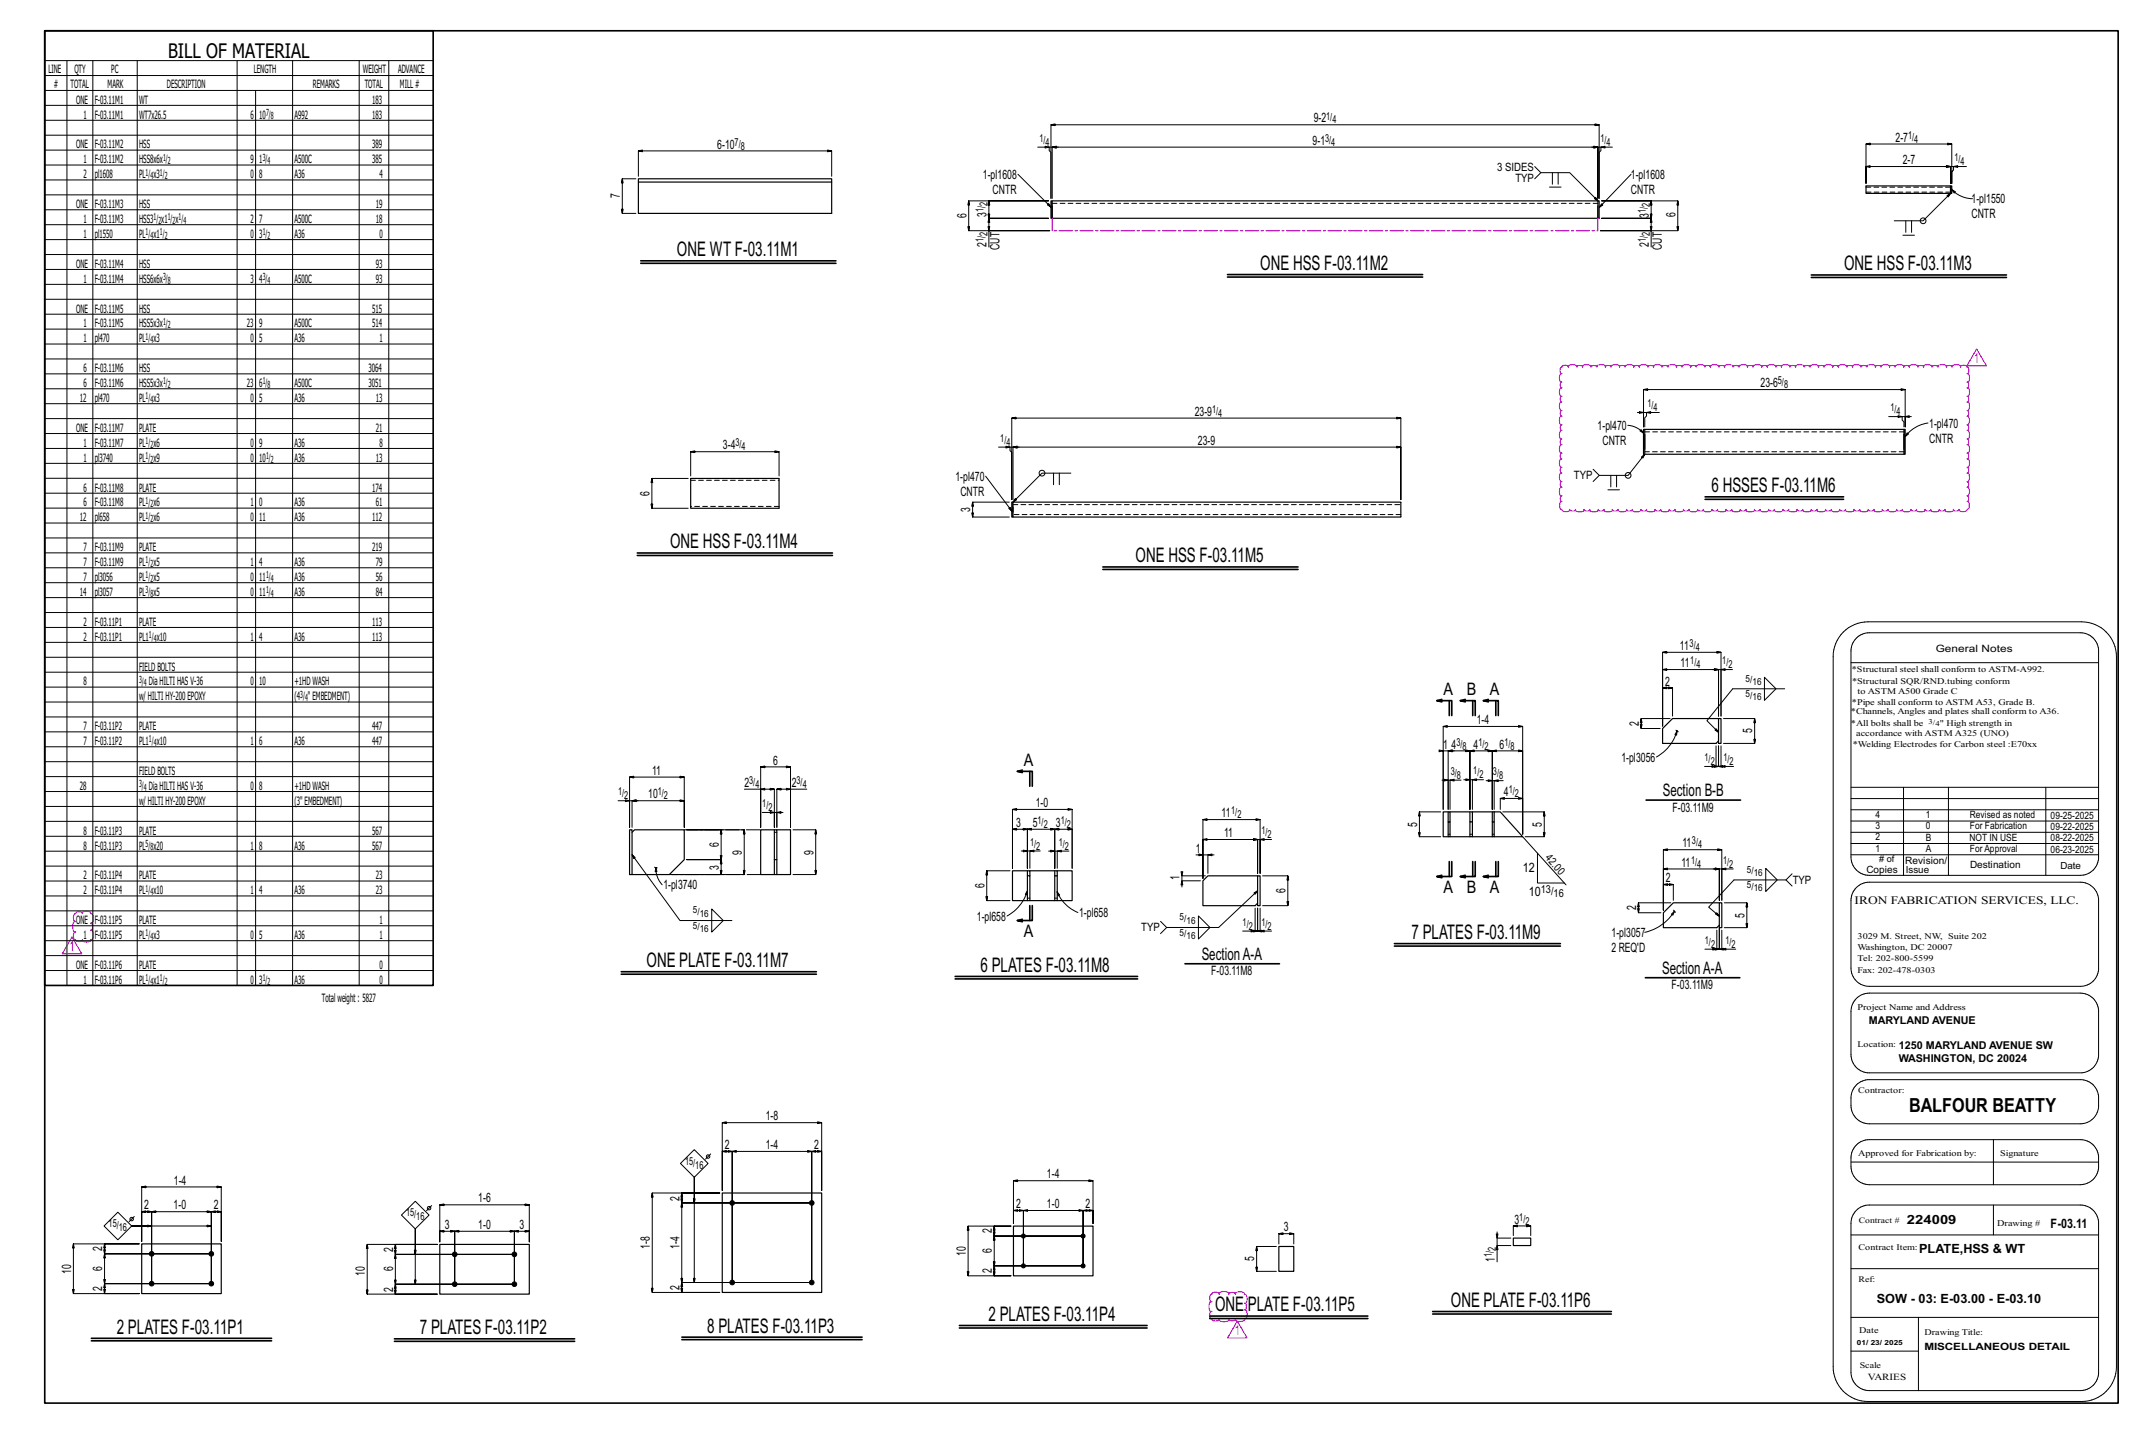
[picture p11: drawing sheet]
<svg xmlns="http://www.w3.org/2000/svg" width="914mm" height="610mm" viewBox="0 0 914 610" stroke-linecap="round" stroke-linejoin="round" font-family="sans-serif">
<defs><g id="words">
<g font-size="8.6">
<text x="71.6" y="24.5">BILL OF MATERIAL</text>
<text x="288.2" y="109.1">ONE WT F-03.11M1</text>
<text x="536.5" y="114.9">ONE HSS F-03.11M2</text>
<text x="785" y="115.1">ONE HSS F-03.11M3</text>
<text x="728.6" y="209.5">6 HSSES F-03.11M6</text>
<text x="285.3" y="233.4">ONE HSS F-03.11M4</text>
<text x="483.4" y="239.4">ONE HSS F-03.11M5</text>
<text x="600.9" y="399.7">7 PLATES F-03.11M9</text>
<text x="275.2" y="411.7">ONE PLATE F-03.11M7</text>
<text x="417.4" y="413.7">6 PLATES F-03.11M8</text>
<text x="617.6" y="556.4">ONE PLATE F-03.11P6</text>
<text x="420.8" y="562.3">2 PLATES F-03.11P4</text>
<text x="517.3" y="558.3">ONE PLATE F-03.11P5</text>
<text x="49.7" y="567.8">2 PLATES F-03.11P1</text>
<text x="178.7" y="568">7 PLATES F-03.11P2</text>
<text x="301.1" y="567.3">8 PLATES F-03.11P3</text>
</g>
<text font-size="8.3" x="812.7" y="473.4">BALFOUR BEATTY</text>
<g font-size="7.3">
<text x="614.4" y="295.8">A</text>
<text x="624.4" y="295.8">B</text>
<text x="634.2" y="295.8">A</text>
<text x="435.9" y="325.9">A</text>
<text x="707.9" y="338.9">Section B-B</text>
<text x="614.4" y="380.3">A</text>
<text x="624.4" y="380.3">B</text>
<text x="634.2" y="380.3">A</text>
<text x="435.9" y="399.1">A</text>
<text x="511.6" y="408.5">SectionA-A</text>
<text x="707.6" y="414.5">SectionA-A</text>
</g>
<g font-size="6" fill="#f0f">
<text x="840.3" y="154.7">1</text>
<text x="29.5" y="404.9">1</text>
<text x="525.6" y="568.5">1</text>
</g>
<g font-size="5.5">
<text x="559.2" y="52.1">9-2</text>
<text x="305.3" y="63.2">6-10</text>
<text x="558.8" y="61.6">9-1</text>
<text x="806.9" y="60.3">2-7</text>
<text x="810" y="69.9">2-7</text>
<text x="418.4" y="76.1">1-pl1608</text>
<text x="694.3" y="76">1-pl1608</text>
<text x="422.6" y="82.6">CNTR</text>
<text x="694.3" y="82.5">CNTR</text>
<text x="263.9" y="84.5" transform="rotate(-90 263.9 84.5)">7</text>
<text x="839.3" y="86.2">1-pl1550</text>
<text x="411.4" y="92.9" transform="rotate(-90 411.4 92.9)">6</text>
<text x="420" y="92.4" transform="rotate(-90 420 92.4)">3</text>
<text x="701.9" y="92.9" transform="rotate(-90 701.9 92.9)">3</text>
<text x="713.2" y="92.2" transform="rotate(-90 713.2 92.2)">6</text>
<text x="839.3" y="92.8">CNTR</text>
<text x="420" y="105.1" transform="rotate(-90 420 105.1)">2</text>
<text x="425.5" y="106.3" transform="rotate(-90 425.5 106.3)">CUT</text>
<text x="701.9" y="105.1" transform="rotate(-90 701.9 105.1)">2</text>
<text x="707.4" y="106.3" transform="rotate(-90 707.4 106.3)">CUT</text>
<text x="749.5" y="164.9">23-6</text>
<text x="508.6" y="177">23-9</text>
<text x="680.1" y="183">1-pl470</text>
<text x="821.3" y="182">1-pl470</text>
<text x="307.7" y="191.3">3-4</text>
<text x="509.9" y="189.3">23-9</text>
<text x="682.2" y="189.5">CNTR</text>
<text x="821.3" y="188.5">CNTR</text>
<text x="406.8" y="204.6">1-pl470</text>
<text x="276.5" y="211" transform="rotate(-90 276.5 211)">6</text>
<text x="408.8" y="211.2">CNTR</text>
<text x="413" y="218" transform="rotate(-90 413 218)">3</text>
<text x="715.2" y="276.7">11</text>
<text x="715.4" y="284">11</text>
<text x="708.9" y="291.9">2</text>
<text x="628.6" y="308.3">1-4</text>
<text x="697.7" y="309" transform="rotate(-90 697.7 309)">2</text>
<text x="746" y="312.2" transform="rotate(-90 746 312.2)">5</text>
<text x="614.4" y="318.7">1</text>
<text x="617.9" y="318.7">4</text>
<text x="627.3" y="318.7">4</text>
<text x="638.4" y="318.7">6</text>
<text x="277.6" y="329.8">11</text>
<text x="329.1" y="325.5">6</text>
<text x="690.3" y="324.2">1-pl3056</text>
<text x="316.9" y="335">2</text>
<text x="337" y="335">2</text>
<text x="275.9" y="339.9">10</text>
<text x="640.2" y="338.9">4</text>
<text x="440.9" y="343.6">1-0</text>
<text x="520" y="347.9">11</text>
<text x="711.9" y="345.6">F-03.11M9</text>
<text x="432.6" y="352">3</text>
<text x="439.6" y="352">5</text>
<text x="449.5" y="352">3</text>
<text x="603.3" y="351.9" transform="rotate(-90 603.3 351.9)">5</text>
<text x="656.4" y="351.9" transform="rotate(-90 656.4 351.9)">5</text>
<text x="521.1" y="356.4">11</text>
<text x="306" y="360.6" transform="rotate(-90 306 360.6)">6</text>
<text x="315.8" y="363.8" transform="rotate(-90 315.8 363.8)">9</text>
<text x="346.3" y="363.8" transform="rotate(-90 346.3 363.8)">9</text>
<text x="509.1" y="362.9">1</text>
<text x="716.2" y="360.7">11</text>
<text x="306" y="370.1" transform="rotate(-90 306 370.1)">3</text>
<text x="648.3" y="371.3">12</text>
<text x="715.8" y="368.9">11</text>
<text x="502.2" y="374.6" transform="rotate(-90 502.2 374.6)">1</text>
<text x="709.2" y="375.6">2</text>
<text x="282.4" y="378.6">1-pl3740</text>
<text x="419.1" y="378.1" transform="rotate(-90 419.1 378.1)">6</text>
<text x="547.2" y="380.2" transform="rotate(-90 547.2 380.2)">6</text>
<text x="650.8" y="381.5">10</text>
<text x="696.5" y="387.5" transform="rotate(-90 696.5 387.5)">2</text>
<text x="415.9" y="391.9">1-pl658</text>
<text x="459.4" y="390.4">1-pl658</text>
<text x="742.6" y="390.6" transform="rotate(-90 742.6 390.6)">5</text>
<text x="686.1" y="398.8">1-pl3057</text>
<text x="686" y="405.3">2 REQ'D</text>
<text x="515.6" y="415.2">F-03.11M8</text>
<text x="711.6" y="421.2">F-03.11M9</text>
<text x="326" y="476.9">1-8</text>
<text x="308.6" y="489.2">2</text>
<text x="326" y="489.2">1-4</text>
<text x="346.7" y="489.2">2</text>
<text x="445.7" y="501.6">1-4</text>
<text x="74" y="504.3">1-4</text>
<text x="61.4" y="514.8">2</text>
<text x="73.9" y="514.8">1-0</text>
<text x="91" y="514.8">2</text>
<text x="203.6" y="511.9">1-6</text>
<text x="289.2" y="511.3" transform="rotate(-90 289.2 511.3)">2</text>
<text x="432.5" y="514.3">2</text>
<text x="445.7" y="514.3">1-0</text>
<text x="462.2" y="514.3">2</text>
<text x="644.7" y="520.9">3</text>
<text x="189.4" y="523.2">3</text>
<text x="203.6" y="523.2">1-0</text>
<text x="221.1" y="523.2">3</text>
<text x="422.2" y="525.1" transform="rotate(-90 422.2 525.1)">2</text>
<text x="546.6" y="524.2">3</text>
<text x="873" y="522.9">F-03.11</text>
<text x="43.5" y="532.7" transform="rotate(-90 43.5 532.7)">2</text>
<text x="167.3" y="532.9" transform="rotate(-90 167.3 532.9)">2</text>
<text x="276.7" y="531.7" transform="rotate(-90 276.7 531.7)">1-8</text>
<text x="289.2" y="531.7" transform="rotate(-90 289.2 531.7)">1-4</text>
<text x="422.2" y="533.6" transform="rotate(-90 422.2 533.6)">6</text>
<text x="411.1" y="534.7" transform="rotate(-90 411.1 534.7)">10</text>
<text x="534" y="536.9" transform="rotate(-90 534 536.9)">5</text>
<text x="636.3" y="537.2" transform="rotate(-90 636.3 537.2)">1</text>
<text x="30.3" y="542.2" transform="rotate(-90 30.3 542.2)">10</text>
<text x="43.5" y="541.1" transform="rotate(-90 43.5 541.1)">6</text>
<text x="155.3" y="543.3" transform="rotate(-90 155.3 543.3)">10</text>
<text x="167.3" y="540.9" transform="rotate(-90 167.3 540.9)">6</text>
<text x="422.2" y="542" transform="rotate(-90 422.2 542)">2</text>
<text x="43.5" y="549.6" transform="rotate(-90 43.5 549.6)">2</text>
<text x="167.3" y="549.8" transform="rotate(-90 167.3 549.8)">2</text>
<text x="289.2" y="549.1" transform="rotate(-90 289.2 549.1)">2</text>
</g>
<g font-size="5.4">
<text x="811.7" y="521.2">224009</text>
<text x="817" y="533.5">PLATE,HSS &amp; WT</text>
<text x="799" y="554.6">SOW - 03: E-03.00 - E-03.10</text>
</g>
<g font-size="4.9">
<text x="20.6" y="31.1">LINE</text>
<text x="31.6" y="31.1">QTY</text>
<text x="47.4" y="31.1">PC</text>
<text x="108" y="31.1">LENGTH</text>
<text x="154.5" y="31.1">WEIGHT</text>
<text x="169.4" y="31.1">ADVANCE</text>
<text x="23" y="37.4">#</text>
<text x="30.1" y="37.4">TOTAL</text>
<text x="45.8" y="37.4">MARK</text>
<text x="71" y="37.4">DESCRIPTION</text>
<text x="133.2" y="37.4">REMARKS</text>
<text x="155.3" y="37.4">TOTAL</text>
<text x="170.2" y="37.4">MILL #</text>
<text x="32.4" y="44.1">ONE</text>
<text x="40.3" y="44.1">F-03.11M1</text>
<text x="59.2" y="44.1">WT</text>
<text x="158.4" y="44.1">183</text>
<text x="35.6" y="50.5">1</text>
<text x="40.3" y="50.5">F-03.11M1</text>
<text x="59.2" y="50.5">WT7x26.5</text>
<text x="106.6" y="50.5">6</text>
<text x="110.4" y="50.5">10</text>
<text x="125.3" y="50.5">A992</text>
<text x="158.4" y="50.5">183</text>
<text x="32.4" y="63.2">ONE</text>
<text x="40.3" y="63.2">F-03.11M2</text>
<text x="59.2" y="63.2">HSS</text>
<text x="158.4" y="63.2">389</text>
<text x="35.6" y="69.5">1</text>
<text x="40.3" y="69.5">F-03.11M2</text>
<text x="59.2" y="69.5">HSS8x6x</text>
<text x="106.6" y="69.5">9</text>
<text x="110.4" y="69.5">1</text>
<text x="125.3" y="69.5">A500C</text>
<text x="158.4" y="69.5">385</text>
<text x="35.6" y="75.9">2</text>
<text x="40.3" y="75.9">pl1608</text>
<text x="59.2" y="75.9">PL x3</text>
<text x="106.6" y="75.9">0</text>
<text x="110.4" y="75.9">8</text>
<text x="125.3" y="75.9">A36</text>
<text x="161.6" y="75.9">4</text>
<text x="637.3" y="72.6">3 SIDES</text>
<text x="645.1" y="77.5">TYP</text>
<text x="32.4" y="88.6">ONE</text>
<text x="40.3" y="88.6">F-03.11M3</text>
<text x="59.2" y="88.6">HSS</text>
<text x="160" y="88.6">19</text>
<text x="35.6" y="94.9">1</text>
<text x="40.3" y="94.9">F-03.11M3</text>
<text x="59.2" y="94.9">HSS3 x1 x</text>
<text x="106.6" y="94.9">2</text>
<text x="110.4" y="94.9">7</text>
<text x="125.3" y="94.9">A500C</text>
<text x="160" y="94.9">18</text>
<text x="35.6" y="101.3">1</text>
<text x="40.3" y="101.3">pl1550</text>
<text x="59.2" y="101.3">PL x1</text>
<text x="106.6" y="101.3">0</text>
<text x="110.4" y="101.3">3</text>
<text x="125.3" y="101.3">A36</text>
<text x="161.6" y="101.3">0</text>
<text x="32.4" y="114">ONE</text>
<text x="40.3" y="114">F-03.11M4</text>
<text x="59.2" y="114">HSS</text>
<text x="160" y="114">93</text>
<text x="35.6" y="120.3">1</text>
<text x="40.3" y="120.3">F-03.11M4</text>
<text x="59.2" y="120.3">HSS6x6x</text>
<text x="106.6" y="120.3">3</text>
<text x="110.4" y="120.3">4</text>
<text x="125.3" y="120.3">A500C</text>
<text x="160" y="120.3">93</text>
<text x="32.4" y="133">ONE</text>
<text x="40.3" y="133">F-03.11M5</text>
<text x="59.2" y="133">HSS</text>
<text x="158.4" y="133">515</text>
<text x="35.6" y="139.4">1</text>
<text x="40.3" y="139.4">F-03.11M5</text>
<text x="59.2" y="139.4">HSS5x3x</text>
<text x="105.1" y="139.4">23</text>
<text x="110.4" y="139.4">9</text>
<text x="125.3" y="139.4">A500C</text>
<text x="158.4" y="139.4">514</text>
<text x="35.6" y="145.7">1</text>
<text x="40.3" y="145.7">pl470</text>
<text x="59.2" y="145.7">PL x3</text>
<text x="106.6" y="145.7">0</text>
<text x="110.4" y="145.7">5</text>
<text x="125.3" y="145.7">A36</text>
<text x="161.6" y="145.7">1</text>
<text x="35.6" y="158.4">6</text>
<text x="40.3" y="158.4">F-03.11M6</text>
<text x="59.2" y="158.4">HSS</text>
<text x="156.8" y="158.4">3064</text>
<text x="35.6" y="164.8">6</text>
<text x="40.3" y="164.8">F-03.11M6</text>
<text x="59.2" y="164.8">HSS5x3x</text>
<text x="105.1" y="164.8">23</text>
<text x="110.4" y="164.8">6</text>
<text x="125.3" y="164.8">A500C</text>
<text x="156.8" y="164.8">3051</text>
<text x="34" y="171.1">12</text>
<text x="40.3" y="171.1">pl470</text>
<text x="59.2" y="171.1">PL x3</text>
<text x="106.6" y="171.1">0</text>
<text x="110.4" y="171.1">5</text>
<text x="125.3" y="171.1">A36</text>
<text x="160" y="171.1">13</text>
<text x="32.4" y="183.8">ONE</text>
<text x="40.3" y="183.8">F-03.11M7</text>
<text x="59.2" y="183.8">PLATE</text>
<text x="160" y="183.8">21</text>
<text x="35.6" y="190.2">1</text>
<text x="40.3" y="190.2">F-03.11M7</text>
<text x="59.2" y="190.2">PL x6</text>
<text x="106.6" y="190.2">0</text>
<text x="110.4" y="190.2">9</text>
<text x="125.3" y="190.2">A36</text>
<text x="161.6" y="190.2">8</text>
<text x="35.6" y="196.5">1</text>
<text x="40.3" y="196.5">pl3740</text>
<text x="59.2" y="196.5">PL x9</text>
<text x="106.6" y="196.5">0</text>
<text x="110.4" y="196.5">10</text>
<text x="125.3" y="196.5">A36</text>
<text x="160" y="196.5">13</text>
<text x="670" y="203.9">TYP</text>
<text x="35.6" y="209.2">6</text>
<text x="40.3" y="209.2">F-03.11M8</text>
<text x="59.2" y="209.2">PLATE</text>
<text x="158.4" y="209.2">174</text>
<text x="35.6" y="215.6">6</text>
<text x="40.3" y="215.6">F-03.11M8</text>
<text x="59.2" y="215.6">PL x6</text>
<text x="106.6" y="215.6">1</text>
<text x="110.4" y="215.6">0</text>
<text x="125.3" y="215.6">A36</text>
<text x="160" y="215.6">61</text>
<text x="34" y="221.9">12</text>
<text x="40.3" y="221.9">pl658</text>
<text x="59.2" y="221.9">PL x6</text>
<text x="106.6" y="221.9">0</text>
<text x="110.4" y="221.9">11</text>
<text x="125.3" y="221.9">A36</text>
<text x="158.4" y="221.9">112</text>
<text x="35.6" y="234.6">7</text>
<text x="40.3" y="234.6">F-03.11M9</text>
<text x="59.2" y="234.6">PLATE</text>
<text x="158.4" y="234.6">219</text>
<text x="35.6" y="241">7</text>
<text x="40.3" y="241">F-03.11M9</text>
<text x="59.2" y="241">PL x5</text>
<text x="106.6" y="241">1</text>
<text x="110.4" y="241">4</text>
<text x="125.3" y="241">A36</text>
<text x="160" y="241">79</text>
<text x="35.6" y="247.3">7</text>
<text x="40.3" y="247.3">pl3056</text>
<text x="59.2" y="247.3">PL x5</text>
<text x="106.6" y="247.3">0</text>
<text x="110.4" y="247.3">11</text>
<text x="125.3" y="247.3">A36</text>
<text x="160" y="247.3">56</text>
<text x="34" y="253.7">14</text>
<text x="40.3" y="253.7">pl3057</text>
<text x="59.2" y="253.7">PL x5</text>
<text x="106.6" y="253.7">0</text>
<text x="110.4" y="253.7">11</text>
<text x="125.3" y="253.7">A36</text>
<text x="160" y="253.7">84</text>
<text x="35.6" y="266.4">2</text>
<text x="40.3" y="266.4">F-03.11P1</text>
<text x="59.2" y="266.4">PLATE</text>
<text x="158.4" y="266.4">113</text>
<text x="35.6" y="272.7">2</text>
<text x="40.3" y="272.7">F-03.11P1</text>
<text x="59.2" y="272.7">PL1 x10</text>
<text x="106.6" y="272.7">1</text>
<text x="110.4" y="272.7">4</text>
<text x="125.3" y="272.7">A36</text>
<text x="158.4" y="272.7">113</text>
<text x="59.2" y="285.4">FIELD BOLTS</text>
<text x="35.6" y="291.8">8</text>
<text x="63.4" y="291.8">DiaHILTI HAS V-36</text>
<text x="106.6" y="291.8">0</text>
<text x="110.4" y="291.8">10</text>
<text x="125.3" y="291.8">+1HD WASH</text>
<text x="59.2" y="298.1">w/HILTI HY-200EPOXY</text>
<text x="125.3" y="298.1">(4 &quot; EMBEDMENT)</text>
<text x="35.6" y="310.8">7</text>
<text x="40.3" y="310.8">F-03.11P2</text>
<text x="59.2" y="310.8">PLATE</text>
<text x="158.4" y="310.8">447</text>
<text x="35.6" y="317.2">7</text>
<text x="40.3" y="317.2">F-03.11P2</text>
<text x="59.2" y="317.2">PL1 x10</text>
<text x="106.6" y="317.2">1</text>
<text x="110.4" y="317.2">6</text>
<text x="125.3" y="317.2">A36</text>
<text x="158.4" y="317.2">447</text>
<text x="59.2" y="329.9">FIELD BOLTS</text>
<text x="34" y="336.2">28</text>
<text x="63.4" y="336.2">DiaHILTI HAS V-36</text>
<text x="106.6" y="336.2">0</text>
<text x="110.4" y="336.2">8</text>
<text x="125.3" y="336.2">+1HD WASH</text>
<text x="59.2" y="342.6">w/HILTI HY-200EPOXY</text>
<text x="125.3" y="342.6">(3&quot; EMBEDMENT)</text>
<text x="35.6" y="355.3">8</text>
<text x="40.3" y="355.3">F-03.11P3</text>
<text x="59.2" y="355.3">PLATE</text>
<text x="158.4" y="355.3">567</text>
<text x="35.6" y="361.6">8</text>
<text x="40.3" y="361.6">F-03.11P3</text>
<text x="59.2" y="361.6">PL x20</text>
<text x="106.6" y="361.6">1</text>
<text x="110.4" y="361.6">8</text>
<text x="125.3" y="361.6">A36</text>
<text x="158.4" y="361.6">567</text>
<text x="35.6" y="374.3">2</text>
<text x="40.3" y="374.3">F-03.11P4</text>
<text x="59.2" y="374.3">PLATE</text>
<text x="160" y="374.3">23</text>
<text x="763.2" y="376.2">TYP</text>
<text x="35.6" y="380.7">2</text>
<text x="40.3" y="380.7">F-03.11P4</text>
<text x="59.2" y="380.7">PL x10</text>
<text x="106.6" y="380.7">1</text>
<text x="110.4" y="380.7">4</text>
<text x="125.3" y="380.7">A36</text>
<text x="160" y="380.7">23</text>
<text x="789.5" y="384.8">IRON FABRICATION SERVICES, LLC.</text>
<text x="32.4" y="393.4">ONE</text>
<text x="40.3" y="393.4">F-03.11P5</text>
<text x="59.2" y="393.4">PLATE</text>
<text x="161.6" y="393.4">1</text>
<text x="35.6" y="399.7">1</text>
<text x="40.3" y="399.7">F-03.11P5</text>
<text x="59.2" y="399.7">PL x3</text>
<text x="106.6" y="399.7">0</text>
<text x="110.4" y="399.7">5</text>
<text x="125.3" y="399.7">A36</text>
<text x="161.6" y="399.7">1</text>
<text x="485.8" y="396.4">TYP</text>
<text x="32.4" y="412.4">ONE</text>
<text x="40.3" y="412.4">F-03.11P6</text>
<text x="59.2" y="412.4">PLATE</text>
<text x="161.6" y="412.4">0</text>
<text x="35.6" y="418.8">1</text>
<text x="40.3" y="418.8">F-03.11P6</text>
<text x="59.2" y="418.8">PL x1</text>
<text x="106.6" y="418.8">0</text>
<text x="110.4" y="418.8">3</text>
<text x="125.3" y="418.8">A36</text>
<text x="161.6" y="418.8">0</text>
<text x="137" y="426.4">Totalweight : 5827</text>
</g>
<g font-size="4.7">
<text x="564.6" y="50.9">1/</text>
<text x="567.2" y="52.5">4</text>
<text x="812.3" y="59.1">1/</text>
<text x="312.7" y="62">7/</text>
<text x="315.3" y="63.7">8</text>
<text x="442.5" y="60.4">1/</text>
<text x="445.1" y="62.1">4</text>
<text x="564.1" y="60.4">3/</text>
<text x="566.7" y="62.1">4</text>
<text x="681.3" y="60.4">1/</text>
<text x="683.9" y="62.1">4</text>
<text x="814.9" y="60.7">4</text>
<text x="832" y="68.7">1/</text>
<text x="834.6" y="70.3">4</text>
<text x="420.4" y="87.8" transform="rotate(-90 420.4 87.8)">2</text>
<text x="702.3" y="88.2" transform="rotate(-90 702.3 88.2)">2</text>
<text x="418.7" y="90.4" transform="rotate(-90 418.7 90.4)">1/</text>
<text x="700.7" y="90.8" transform="rotate(-90 700.7 90.8)">1/</text>
<text x="420.4" y="100.5" transform="rotate(-90 420.4 100.5)">2</text>
<text x="702.3" y="100.5" transform="rotate(-90 702.3 100.5)">2</text>
<text x="418.7" y="103.1" transform="rotate(-90 418.7 103.1)">1/</text>
<text x="700.7" y="103.1" transform="rotate(-90 700.7 103.1)">1/</text>
<text x="756.8" y="163.6">5/</text>
<text x="759.5" y="165.3">8</text>
<text x="701.3" y="173.4">1/</text>
<text x="516" y="175.7">1/</text>
<text x="518.6" y="177.4">4</text>
<text x="703.9" y="175">4</text>
<text x="804.8" y="175.1">1/</text>
<text x="807.4" y="176.8">4</text>
<text x="313.1" y="190.1">3/</text>
<text x="315.7" y="191.7">4</text>
<text x="425.8" y="188.1">1/</text>
<text x="428.4" y="189.8">4</text>
<text x="719.3" y="275.5">3/</text>
<text x="721.9" y="277.1">4</text>
<text x="719.5" y="282.8">1/</text>
<text x="722.2" y="284.5">4</text>
<text x="733.2" y="282.8">1/</text>
<text x="735.8" y="284.5">2</text>
<text x="620" y="317.4">3/</text>
<text x="629.4" y="317.4">1/</text>
<text x="640.4" y="317.4">1/</text>
<text x="622.6" y="319.1">8</text>
<text x="632" y="319.1">2</text>
<text x="643" y="319.1">8</text>
<text x="617.6" y="329.9">3/</text>
<text x="627.2" y="329.7">1/</text>
<text x="725.6" y="324">1/</text>
<text x="728.2" y="325.7">2</text>
<text x="733.6" y="324">1/</text>
<text x="736.2" y="325.7">2</text>
<text x="318.9" y="333.7">3/</text>
<text x="321.5" y="335.4">4</text>
<text x="339.1" y="333.7">3/</text>
<text x="341.7" y="335.4">4</text>
<text x="620.2" y="331.5">8</text>
<text x="629.8" y="331.4">2</text>
<text x="635.6" y="330.1">3/</text>
<text x="638.2" y="331.8">8</text>
<text x="263.1" y="338.6">1/</text>
<text x="265.7" y="340.3">2</text>
<text x="280" y="338.6">1/</text>
<text x="282.7" y="340.3">2</text>
<text x="642.3" y="337.7">1/</text>
<text x="644.9" y="339.3">2</text>
<text x="324.5" y="343.6">1/</text>
<text x="327.1" y="345.3">2</text>
<text x="524.1" y="346.7">1/</text>
<text x="441.7" y="350.8">1/</text>
<text x="444.3" y="352.4">2</text>
<text x="451.6" y="350.8">1/</text>
<text x="454.2" y="352.4">2</text>
<text x="526.7" y="348.3">2</text>
<text x="537" y="355.1">1/</text>
<text x="539.6" y="356.8">2</text>
<text x="720.3" y="359.5">3/</text>
<text x="438.5" y="360">1/</text>
<text x="441.1" y="361.7">2</text>
<text x="450.7" y="360.1">1/</text>
<text x="453.3" y="361.7">2</text>
<text x="657.6" y="365.3" transform="rotate(48 657.6 365.3)">42.0</text>
<text x="722.9" y="361.1">4</text>
<text x="719.9" y="367.7">1/</text>
<text x="722.5" y="369.3">4</text>
<text x="733.5" y="367.7">1/</text>
<text x="736.1" y="369.3">2</text>
<text x="655.9" y="380.3">13/</text>
<text x="661.4" y="381.9">16</text>
<text x="529" y="394.1">1/</text>
<text x="531.6" y="395.8">2</text>
<text x="537" y="394.1">1/</text>
<text x="539.6" y="395.8">2</text>
<text x="725.8" y="401.8">1/</text>
<text x="734.5" y="401.8">1/</text>
<text x="728.4" y="403.5">2</text>
<text x="737.2" y="403.5">2</text>
<text x="291.6" y="495.8">15/</text>
<text x="296" y="497.5">16</text>
<text x="172.9" y="517.8">15/</text>
<text x="177.2" y="519.4">16</text>
<text x="646.8" y="519.6">1/</text>
<text x="649.4" y="521.3">2</text>
<text x="46.2" y="522.4">15/</text>
<text x="50.6" y="524.1">16</text>
<text x="636.7" y="532.5" transform="rotate(-90 636.7 532.5)">2</text>
<text x="635.1" y="535.1" transform="rotate(-90 635.1 535.1)">1/</text>
</g>
<g font-size="4.6">
<text x="795.6" y="436">MARYLAND AVENUE</text>
<text x="808.3" y="446.4">1250 MARYLAND AVENUE SW</text>
<text x="808.3" y="452">WASHINGTON, DC 20024</text>
</g>
<g font-size="4.3">
<text x="824.1" y="277.6">General Notes</text>
<text x="798.4" y="353">3</text>
<text x="798.4" y="348.2">4</text>
<text x="819.8" y="353.1">0</text>
<text x="819.8" y="348.3">1</text>
<text x="838.6" y="353">For Fabrication</text>
<text x="838.6" y="348.2">Revised as noted</text>
<text x="873" y="353.3">09-22-2025</text>
<text x="873" y="348.5">09-25-2025</text>
<text x="798.4" y="357.8">2</text>
<text x="819.8" y="357.8">B</text>
<text x="838.4" y="358.1">NOT IN USE</text>
<text x="873" y="358.1">08-22-2025</text>
<text x="798.4" y="362.6">1</text>
<text x="819.8" y="362.6">A</text>
<text x="838.6" y="362.6">For Approval</text>
<text x="873" y="362.9">06-23-2025</text>
<text x="794.5" y="371.5">Copies</text>
<text x="811.1" y="367.7">Revision/</text>
<text x="838.6" y="369.7">Destination</text>
<text x="819.2" y="574.6">MISCELLANEOUS DETAIL</text>
</g>
<g font-size="4.2">
<text x="113.3" y="49.4">7/</text>
<text x="115.3" y="50.9">8</text>
<text x="69.4" y="68.4">1/</text>
<text x="71.5" y="69.9">2</text>
<text x="111.8" y="68.4">3/</text>
<text x="113.9" y="69.9">4</text>
<text x="62" y="74.8">1/</text>
<text x="64.1" y="76.3">4</text>
<text x="68" y="74.8">1/</text>
<text x="70.1" y="76.3">2</text>
<text x="65.4" y="93.8">1/</text>
<text x="67.4" y="95.3">2</text>
<text x="71.4" y="93.8">1/ 1/</text>
<text x="73.5" y="95.3">2</text>
<text x="78.1" y="95.3">4</text>
<text x="62" y="100.2">1/</text>
<text x="64.1" y="101.7">4</text>
<text x="68" y="100.2">1/</text>
<text x="70.1" y="101.7">2</text>
<text x="111.8" y="100.2">1/</text>
<text x="113.9" y="101.7">2</text>
<text x="69.4" y="119.2">3/</text>
<text x="111.8" y="119.2">3/</text>
<text x="71.5" y="120.7">8</text>
<text x="113.9" y="120.7">4</text>
<text x="69.4" y="138.3">1/</text>
<text x="71.5" y="139.8">2</text>
<text x="62" y="144.6">1/</text>
<text x="64.1" y="146.1">4</text>
<text x="69.4" y="163.7">1/</text>
<text x="71.5" y="165.2">2</text>
<text x="111.8" y="163.7">1/</text>
<text x="113.9" y="165.2">8</text>
<text x="62" y="170">1/</text>
<text x="64.1" y="171.5">4</text>
<text x="62" y="189.1">1/</text>
<text x="64.1" y="190.6">2</text>
<text x="62" y="195.4">1/</text>
<text x="64.1" y="196.9">2</text>
<text x="113.3" y="195.4">1/</text>
<text x="115.3" y="196.9">2</text>
<text x="62" y="214.5">1/</text>
<text x="64.1" y="216">2</text>
<text x="62" y="220.8">1/</text>
<text x="64.1" y="222.3">2</text>
<text x="62" y="239.9">1/</text>
<text x="64.1" y="241.4">2</text>
<text x="62" y="246.2">1/</text>
<text x="64.1" y="247.7">2</text>
<text x="113.3" y="246.2">1/</text>
<text x="115.3" y="247.7">4</text>
<text x="62" y="252.6">3/</text>
<text x="64.1" y="254.1">8</text>
<text x="113.3" y="252.6">1/</text>
<text x="115.3" y="254.1">4</text>
<text x="63.4" y="271.6">1/</text>
<text x="65.5" y="273.1">4</text>
<text x="59.2" y="290.7">3/</text>
<text x="61.3" y="292.2">4</text>
<text x="743.1" y="290.1">5/</text>
<text x="746" y="291.6">16</text>
<text x="127.8" y="297">3/</text>
<text x="129.9" y="298.5">4</text>
<text x="743.1" y="296.6">5/</text>
<text x="746" y="298.1">16</text>
<text x="63.4" y="316.1">1/</text>
<text x="65.5" y="317.6">4</text>
<text x="59.2" y="335.1">3/</text>
<text x="61.3" y="336.6">4</text>
<text x="62" y="360.5">5/</text>
<text x="64.1" y="362">8</text>
<text x="743.7" y="371.5">5/</text>
<text x="811.3" y="371.4">Issue</text>
<text x="877.1" y="369.8">Date</text>
<text x="746.6" y="373">16</text>
<text x="62" y="379.6">1/</text>
<text x="64.1" y="381.1">4</text>
<text x="743.7" y="378">5/</text>
<text x="746.6" y="379.5">16</text>
<text x="295" y="388.8">5/</text>
<text x="295" y="395.3">5/</text>
<text x="297.9" y="390.3">16</text>
<text x="502.2" y="391.7">5/</text>
<text x="505.1" y="393.2">16</text>
<text x="62" y="398.6">1/</text>
<text x="64.1" y="400.1">4</text>
<text x="297.9" y="396.8">16</text>
<text x="502.2" y="398.2">5/</text>
<text x="505.1" y="399.7">16</text>
<text x="62" y="417.7">1/</text>
<text x="64.1" y="419.2">4</text>
<text x="68" y="417.7">1/</text>
<text x="70.1" y="419.2">2</text>
<text x="111.8" y="417.7">1/</text>
<text x="113.9" y="419.2">2</text>
</g>
<text font-size="4" x="795.1" y="587.5">VARIES</text>
<text font-size="3.9" x="799.9" y="367.1"># of</text>
<g font-size="3.7">
<text x="788.4" y="286.2">*Structural steel shall conform to ASTM-A992.</text>
<text x="788.4" y="291.2">*Structural SQR/RND.tubing conform</text>
<text x="790.7" y="295.5">to ASTM A500 Grade C</text>
<text x="787.9" y="304.1">*Channels, Angles and plates shall conform to A36.</text>
<text x="788.4" y="300.2">*Pipe shall conform to ASTM A53, Grade B.</text>
<text x="788" y="308.9">*All bolts shall be</text>
<text x="825.7" y="308.9">&quot; High strength in</text>
<text x="790.2" y="313.2">accordance with ASTM A325 (UNO)</text>
<text x="788.8" y="318">*Welding Electrodes for Carbon steel :E70xx</text>
<text x="790.8" y="399.9">3029 M. Street, NW, Suite 202</text>
<text x="790.7" y="404.6">Washington, DC 20007</text>
<text x="790.7" y="409">Tel: 202-800-5599</text>
<text x="790.7" y="414.2">Fax: 202-478-0303</text>
<text x="790.7" y="430">Project Name and Address</text>
<text x="790.8" y="445.6">Location:</text>
<text x="791" y="465.3">Contractor:</text>
<text x="791" y="491.9">Approved for Fabrication by:</text>
<text x="851.5" y="492">Signature</text>
<text x="850.2" y="522">Drawing #</text>
<text x="791.2" y="532.3">Contract Item:</text>
<text x="791.5" y="567.4">Date</text>
<text x="819.3" y="568.1">Drawing Title:</text>
<text x="791.7" y="582.1">Scale</text>
</g>
<text font-size="3.6" x="791.2" y="545.9">Ref:</text>
<text font-size="3.5" x="791.3" y="520.8">Contract #</text>
<g font-size="3.2">
<text x="821" y="308">3/</text>
<text x="823.9" y="309.1">4</text>
</g>
<text font-size="3" x="790.5" y="572.4">01/ 23/ 2025</text>
</g></defs>
<g fill="none" stroke="#000" stroke-width=".43">
<path d="M19 25.8h165.4M19 32.2h165.4M19 38.5h165.4M28.5 25.8v393.7M39.5 25.8v393.7M58.4 25.8v393.7M100.9 25.8v393.7M108.8 38.5v381M124.6 25.8v393.7M152.9 25.8v393.7M165.5 25.8v393.7M19 44.9h165.4"/>
<path d="M19 51.2h165.4M19 57.6h165.4M19 63.9h165.4M19 70.3h165.4M19 76.6h165.4M270.7 76.1h-5.8l-.4 1.8h.8l-.4-1.8v14.7l-.4-1.7h.8l-.4 1.7h5.8M271.8 75.1v-10.9l1.7 .4v-.7l-1.7 .3h82.2l-1.7 .4v-.7l1.7 .3v10.9M433.3 74.2l14.1 14-1.5-1 .5-.5 1 1.5M441.8 62.6h4.8v1.5l.8 .8v19.6v-31.4l1.7 .4v-.8l-1.7 .4h233.4l-1.8 .4v-.8l1.8 .4v31.4v-19.6l.7-.8v-1.5h4.9M444.9 62.3l1.7 .3-1.7 .4zM446.6 62.6h3.9M447.9 62.6l1.8-.3v.7z"/>
<path d="M447.9 62.6v21.9zM447.9 62.6h232.3l-1.7 .4v-.7l1.7 .3v21.9v-21.9M653.3 70.9l2.6 2.6h12.3l12 12-1.5-1 .6-.5 .9 1.5M655.9 73.5l-2.6 2.6M659.6 79.6h4.9M660.8 73.5v4.9M663.3 73.5v4.9M677.6 62.6h3.9M678.5 62.3l1.7 .3-1.7 .4zM681.5 62.6l1.8-.3v.7zM694.3 74.2l-13.5 14.1 1-1.5 .5 .5-1.5 1M827.7 70.9h3.9"/>
<path d="M828.6 70.5l1.7 .4-1.7 .4zM830.3 70.9v7.2v-7.2l-1.7-.4v.8l1.7-.4h-35.9l1.7-.4v.8l-1.7-.4v7.2v-16.8l1.7 .4v-.8l-1.7 .4h36.5l-1.8 .4v-.8l1.8 .4v16.8v-5l.7-.7v-1.5h5.5M831.6 70.9l1.8-.4v.8zM19 83h165.4M19 89.3h165.4M19 95.7h165.4M420.6 96.5h.7l-.3 1.7zM421 98.2v-5.3l.3 1.8h-.7l.4-1.8h25.3h-25.3l.3-1.7h-.7l.4 1.7v-7.4l.3 1.8h-.7l.4-1.8h25.3h-33.9l-.4 1.8h.8l-.4-1.8v12.7l-.4-1.7h.8l-.4 1.7h34.5h-25.9v6.9M702.5 96.5h.8l-.4 1.7zM702.9 98.2v-5.3l.4 1.8h-.8l.4-1.8h-21.1h21.1l.4-1.7h-.8l.4 1.7v-7.4l.4 1.8h-.8l.4-1.8h-21.1h32.4l-.3 1.8h.7l-.4-1.8v12.7l-.3-1.7h.7l-.4 1.7h-32.9h21.6v6.9M811.3 94v4.9M813.8 94v4.9"/>
<path d="M830.3 82.3l-1.5 1 .6 .5 .9-1.5-11.6 11.7h-12.3M830.9 80.7l1.5 .9-.5 .6zM830.9 80.7a12.6 12.6 0 0 0 8.8 3.9M19 102h165.4M19 108.4h165.4M19 114.7h165.4M810.1 100.1h4.9M19 121.1h165.4M19 127.4h165.4M19 133.8h165.4M19 140.1h165.4M19 146.5h165.4"/>
<path d="M19 152.8h165.4M19 159.2h165.4M19 165.5h165.4M19 171.9h165.4M19 178.2h165.4M697 175.6h3.9M697.9 175.2l1.7 .4-1.7 .4zM699.6 175.6v6.1v-15.9l1.8 .4v-.7l-1.8 .3h111.4l-1.7 .4v-.7l1.7 .3v15.9v-4.4M700.9 175.6l1.8-.4v.8zM706.4 175.6h-5.5v1.5l-.7 .7v3.9M804 177.3h5.8v1.5l.7 .8v2.1M808 177l1.8 .3-1.8 .4z"/>
<path d="M809.8 177.3h3.9M811 177.3l1.8-.3v.7zM19 184.6h165.4M19 190.9h165.4M19 197.3h165.4M425.1 190.3h4.9v1.5l.7 .8v20.1v-34.7l1.8 .4v-.8l-1.8 .4h165.6l-1.7 .4v-.8l1.7 .4v34.7v-22.4l-1.7-.3v.7l1.7-.4h-165.1M428.2 190l1.8 .3-1.8 .4zM430 190.3h3.9M431.2 190.3l1.8-.3v.7zM431.2 190.3v22.4zM692.9 181.1l3.5 .8 1.7 1.1 1.5 1.4M698.6 182.9l1 1.5-1.5-1z"/>
<path d="M700.2 193.4l-1.4 1.1 .6 .5 .8-1.6-7.1 9h-12.3l-2.6-2.6M811.9 184.3l.5 .4-1.4 1.1zM820.7 180.1a14.8 14.8 0 0 0-9.7 5.7M19 203.6h165.4M19 210h165.4M19 216.3h165.4M293 203.7h-15.5l-.4 1.7h.8l-.4-1.7v12.7l-.4-1.8h.8l-.4 1.8h15.5M294 202.6v-10.3l1.8 .4v-.8l-1.8 .4h37.6l-1.7 .4v-.8l1.7 .4v10.3M419.6 202.7l11.2 14.9-1.4-1.2 .6-.4 .8 1.6M429.7 213.8h-15.7l-.3 1.7h.7l-.4-1.7v6.3l-.3-1.7h.7l-.4 1.7h15.7M448.5 201.4v4.9M450.9 201.4v4.9"/>
<path d="M455.9 201.4h-12.3l-12.4 12.4 1-1.5 .5 .5-1.5 1M680.8 202.4l-2.6 2.6M684.5 208.5h4.9M685.7 202.4v4.9M688.2 202.4v4.9M19 222.7h165.4M19 229h165.4M19 235.4h165.4M19 241.7h165.4M19 248.1h165.4M19 254.4h165.4M19 260.8h165.4"/>
<path d="M19 267.1h165.4M19 273.5h165.4M19 279.8h165.4M784.7 269.1a15.1 15.1 0 0 1 10.5-4.4h90.9a14.9 14.9 0 0 1 14.9 14.9v302.2a14.9 14.9 0 0 1-14.9 14.8h-90.9a14.7 14.7 0 0 1-14.8-14.8v-302.2a14.7 14.7 0 0 1 4.3-10.5zM790.2 271.6a7.9 7.9 0 0 1 5.6-2.2h89.8a7.7 7.7 0 0 1 7.8 7.7v87.7a7.7 7.7 0 0 1-7.8 7.8h-89.8a7.8 7.8 0 0 1-7.8-7.8v-87.7a7.6 7.6 0 0 1 2.2-5.5zM19 286.2h165.4M19 292.5h165.4M19 298.9h165.4M728.9 285h3.7M729.8 284.7l1.8 .3-1.8 .4zM731.6 285v19.8v-19.8l-1.8-.3v.7l1.8-.4h-23.8l1.7-.3v.7l-1.7-.4v24.1v-16.3l1.7 .4v-.7l-1.7 .3h4.2l-1.8 .4v-.7l1.8 .3v12M732.6 285l1.8-.3v.7z"/>
<path d="M737.5 285h-4.9v19.8v-27.1l-1.7-.4v.8l1.7-.4h-24.8l1.7-.4v.8l-1.7-.4v31.4M751.1 288.3l4.9 4.9-4.9 4.9zM759.7 293.2h-22.1l-11 13.6 5 4.9-1.5-.9 .5-.6 1 1.5M788 282.1h105.4M19 305.2h165.4M19 311.6h165.4M19 317.9h165.4M616.5 319.6l1.7-.3v.7zM616.5 319.6v25zM616.5 319.6h9.2l-1.7 .4v-.7l1.7 .3v25v-25l1.8 .4v-.7l-1.8 .3h9.6l-1.8 .4v-.7l1.8 .3v25v-25l1.7 .4v-.7l-1.7 .3h12.9l-1.8 .4v-.7l1.8 .3v35.5M619.1 319.6h-4.7l-1.8-.3v.7l1.8-.4v25v-35.4l1.7 .4v-.7l-1.7 .3h33.8l-1.8 .4v-.7l1.8 .3v45.9M710.9 305.9h-12.3l-.3 1.7h.7l-.4-1.7v4.2l-.3-1.7h.7l-.4 1.7h8.1"/>
<path d="M713.5 310.8l.4 .4M713.9 311.2l-.2 1.8-.7-.3zM713.9 311.2a18.5 18.5 0 0 1-8.8 11.1M713.9 311.2l.5 .3M730.5 317.5v8.8h-4.9M731.6 317.5v8.8M732.6 317.5v8.8h5.4M733.7 305.9h13.3l-.4 1.7h.7l-.3-1.7v10.6l-.4-1.8h.7l-.3 1.8h-13.3M19 324.3h165.4M19 330.6h165.4M19 337h165.4M316.9 336h6.9v16.2v-25.7l1.8 .3v-.7l-1.8 .4h12.7l-1.7 .3v-.7l1.7 .4v25.7v-16.2h7"/>
<path d="M323.8 336l1.8-.4v.7zM323.8 336h5.8l-1.7 .3v-.7l1.7 .4v16.2v-6.3h-5.1M334.8 335.6l1.7 .4-1.7 .3zM336.5 336h-5.8l1.7-.4v.7l-1.7-.3v16.2v-6.3M613.9 332.1h3.4M614.7 331.7l1.8 .4-1.8 .4zM616.5 332.1v12.5M617.3 332.1l1.7-.4v.8zM622 332.1h-4.7v12.5M623.1 331.9h3.7M624 331.6l1.7 .3-1.7 .4zM625.7 331.9v12.7"/>
<path d="M626.8 331.9l1.8-.3v.7zM631.5 331.9h-4.7v12.7M632.6 332.3h3.5M633.5 332l1.8 .3-1.8 .4zM635.3 332.3v12.3M636.1 332.3l1.7-.3v.7zM639.9 332.3h-3.8v12.3M728.8 325.9l1.7 .4-1.7 .4zM728.9 326.3h5.3M729.8 325.9l1.8 .4-1.8 .4zM731.6 326.3l1.7-.4v.8zM732.6 326.3l1.8-.4v.8z"/>
<path d="M788 335.2h105.4M788 340h105.4M810.3 335.2v37.4M829.4 335.2v37.4M870.9 335.2v37.4M19 343.3h165.4M19 349.7h165.4M19 356h165.4M263.1 340.9h4.9v11.3v-21.4l1.8 .4v-.8l-1.8 .4h23.3l-1.8 .4v-.8l1.8 .4v21.4v-11.3l-1.8-.4v.7l1.8-.3h-22.2M266.3 340.5l1.7 .4-1.7 .3zM268 340.9h3.7M269.1 340.9l1.7-.4v.7z"/>
<path d="M269.1 340.9v11.3zM292.3 353.2h24.5l-.4 1.8h.8l-.4-1.8v19.1l-.4-1.8h.8l-.4 1.8h-30.8h21l.4-1.8h-.8l.4 1.8v-6.4l.4 1.8h-.8l.4-1.8h-14.7h14.7l.4-1.7h-.8l.4 1.7v-12.7l.4 1.8h-.8l.4-1.8zM327.9 345.5l1.7 .4-1.7 .3zM329.6 345.9h3.7M330.7 345.9l1.7-.4v.7zM337.6 353.2h9.6l-.3 1.8h.7l-.4-1.8v19.1l-.3-1.8h.7l-.4 1.8h-9.6M532.7 357.4h3.7M533.6 357l1.8 .4-1.8 .3zM535.4 357.4v14.4v-14.4l-1.8-.4v.7l1.8-.3h-23.3l1.7-.4v.7l-1.7-.3v16.5v-25l1.7 .4v-.8l-1.7 .4h24.3l-1.7 .4v-.8l1.7 .4v22.9v-14.4h4.9M536.4 357.4l1.8-.4v.7zM613.3 345.6h-9.1l-.3 1.8h.7l-.4-1.8v10.6l-.3-1.8h.7l-.4 1.8h9.1M638.7 344.6v-4.7l1.7 .4v-.8l-1.7 .4h9.5l-1.8 .4v-.8l1.8 .4v15.2"/>
<path d="M639.7 345.6h17.7l-.4 1.8h.8l-.4-1.8v10.6l-.4-1.8h.8l-.4 1.8h-8.1M648.2 356.2l18.4 20.5M788 349.5h105.4M788 359.1h105.4M788 354.3h105.4M788 344.7h105.4M19 362.4h165.4M19 368.7h165.4M19 375.1h165.4M269.1 363.9l.7 1.6 .6-.4-1.3-1.2 20.4 28h22.1M278.6 369.2l.6 .1M279.2 369.3l.5 1.7-.8 .1z"/>
<path d="M279.2 369.3l.1 2.1 .6 2.1 2 3.1M279.2 369.3l.6 .2M430 370.7h-9.9l-.4 1.7h.7l-.3-1.7v12.7l-.4-1.8h.7l-.3 1.8h9.9M434.7 362.3h3.7M435.6 361.9l1.8 .4-1.8 .3zM437.4 362.3v7.3M437.4 379.2l-.2 1.7-.7-.2zM437.4 379.2a18.1 18.1 0 0 1-8.7 10.7M438.4 362.3l1.8-.4v.7zM442.8 362.3h-4.4v7.3M446.4 362.3h3.7M447.3 361.9l1.7 .4-1.7 .4z"/>
<path d="M449 362.3v7.3v-16.6l-1.7-.4v.8l1.7-.4h-11.6l1.7-.4v.8l-1.7-.4v16.6v-16.6l-1.8-.4v.8l1.8-.4h-6.4l1.8-.4v.8l-1.8-.4v16.6v-25l1.8 .3v-.7l-1.8 .4h25.4l-1.7 .3v-.7l1.7 .4v25v-16.6l-1.7-.4v.8l1.7-.4h-7.4l1.8-.4v.8l-1.8-.4v16.6M450 379.6l1.1 1.4-.7 .4zM450 379.6a16.4 16.4 0 0 0 8.9 8.9M450.1 362.3l1.7-.4v.8zM455 362.3h-4.9v7.3M502.8 371.1h.7l-.4 1.7zM503.1 375l.4 1.7h-.7zM503.1 372.6v.2h10M503.1 372.8v4.8M503.1 375h7.9M509.1 363.9h3v10M510.3 363.5l1.8 .4-1.8 .4z"/>
<path d="M512.1 363.9h4.7M514.2 363.9l1.7-.4v.8zM514.2 363.9v7.9M535.4 379.2l-1.6 .9 .5 .6 1.1-1.5-16.6 15.6h-22.2l-2.6-2.6M537.5 372.8h10.7l-.4 1.8h.8l-.4-1.8v12.7l-.4-1.7h.8l-.4 1.7h-10.7M654.5 363.2v12.7h11.4M729.3 369.9h3.7M730.2 369.5l1.7 .4-1.7 .4zM731.9 369.9v13.4v-13.4l-1.7-.4v.8l1.7-.4h-23.8l1.7-.4v.8l-1.7-.4v17.6v-11l1.7 .4v-.7l-1.7 .3h4.2l-1.7 .4v-.7l1.7 .3v6.8M733 369.9l1.7-.4v.8zM737.9 369.9h-4.9v13.4v-21.6l-1.8-.4v.8l1.8-.4h-24.9l1.7-.4v.8l-1.7-.4v25.8M751.7 369.7l4.9 4.9-4.9 4.9z"/>
<path d="M760.3 374.6l2.6 2.6M762.9 372l-2.6 2.6h-22.1l-10.8 11.6 4.5 3.8-1.6-.8 .5-.6 1.1 1.4M788 363.9h105.4M790.2 377.8a7.9 7.9 0 0 1 5.6-2.2h89.8a7.9 7.9 0 0 1 7.8 7v29.5a7.7 7.7 0 0 1-7.8 7.8h-89.8a7.8 7.8 0 0 1-7.8-7.8v-28.7a7.8 7.8 0 0 1 2.2-5.6zM19 381.4h165.4M19 387.8h165.4M19 394.1h165.4M303 387l4.9 4.9-4.9 4.9zM496.6 394.8l-2.6 2.6M510.2 389.9l4.9 4.9-4.9 4.9zM532.6 396l1.7 .4-1.7 .3zM532.7 396.4h2.7l-1.8-.4v.7l1.8-.3v-9.8v9.8h1"/>
<path d="M534.3 386.6v9.8h-5.3M534.3 396.4h3.7M535.4 396.4l1.7-.4v.7zM536.4 396.4l1.8-.4v.7zM536.4 386.6v9.8h4.9M711.3 384.3h-13.8l-.4 1.8h.8l-.4-1.8v4.3l-.4-1.8h.8l-.4 1.8h9.5M711.5 389.2l1.3-1.3-.7 1.7zM712.5 387.5l.3 .4M712.8 387.9a20.3 20.3 0 0 1-12.6 9M712.8 387.9l.4 .5M730.9 396v8.1h-5.1M733 396v8.1h5.9"/>
<path d="M734 384.3h9.6l-.3 1.8h.7l-.4-1.8v10.6l-.3-1.7h.7l-.4 1.7h-9.6M19 400.5h165.4M19 406.8h165.4M19 413.2h165.4M729.1 403.7l1.8 .4-1.8 .3zM729.3 404.1h2.6l-1.7-.4v.7l1.7-.3v-9.2v9.2h1.1M730.9 404.1h3.6M731.9 404.1l1.8-.4v.7zM733 404.1l1.7-.4v.7zM790.2 425l2.6-1.6 3-.6h89.8a7.9 7.9 0 0 1 7.8 7v19.9a7.8 7.8 0 0 1-7.1 7h-91.3a7.9 7.9 0 0 1-7-7.8v-18.3a7.9 7.9 0 0 1 2.2-5.6zM307.5 477.9l1.7 .4v-.8l-1.7 .4h42.3l-1.8 .4v-.8l1.8 .4v28.9v-16.6l-1.8-.4v.7l1.8-.3h-4.2l1.7-.4v.7l-1.7-.3v55.8v-55.8l-1.8-.4v.7l1.8-.3h-33.9l1.7-.4v.7l-1.7-.3v55.8v-55.8l-1.8-.4v.7l1.8-.3h-4.2l1.7-.4v.7l-1.7-.3v16.6zM790.2 461.9l1.9-1.4 2.9-.9h90.6a7.7 7.7 0 0 1 7.8 7v4a7.7 7.7 0 0 1-7.8 7.8h-89.8a7.8 7.8 0 0 1-7.8-7.8v-3.2a7.9 7.9 0 0 1 2.2-5.5z"/>
<path d="M302.5 491.2l-2.2 2.2M788 494.7h105.4M790.2 487.4a7.9 7.9 0 0 1 5.6-2.2h89.8a7.8 7.8 0 0 1 7.8 7v5.1a7.9 7.9 0 0 1-7.8 7h-89.8a7.9 7.9 0 0 1-7.8-7.8v-3.6a7.6 7.6 0 0 1 2.2-5.5zM848.6 485.2v19.1M57.2 517.9l-2.3 2.2M60.3 505.3l1.8 .4v-.8l-1.8 .4h33.9l-1.8 .4v-.8l1.8 .4v23.2v-12.7l-1.8-.4v.8l1.8-.4h-4.2l1.7-.4v.8l-1.7-.4v30.7v-30.7l-1.8-.4v.8l1.8-.4h-25.4l1.7-.4v.8l-1.7-.4v30.7v-30.7l-1.8-.4v.8l1.8-.4h-4.3l1.8-.4v.8l-1.8-.4v12.7zM183.8 513.2l-2.2 2.2M187.2 512.9l1.8 .4v-.8l-1.8 .4h38.1l-1.7 .4v-.8l1.7 .4v15.8v-4.5l-1.7-.4v.7l1.7-.3h-6.3l1.7-.4v.7l-1.7-.3v22.5v-22.5l-1.8-.4v.7l1.8-.3h-25.4l1.7-.4v.7l-1.7-.3v22.5v-22.5l-1.8-.4v.7l1.8-.3h-6.4l1.8-.4v.7l-1.8-.3v4.5zM277.7 507.9l.3 1.7h-.7l.4-1.7h28.7h-16.2l-.3 1.7h.7l-.4-1.7v4.2l-.3-1.8h.7l-.4 1.8h55.4h-55.4l-.3 1.7h.7l-.4-1.7v33.9l-.3-1.8h.7l-.4 1.8h55.4h-55.4l-.3 1.7h.7l-.4-1.7v4.2l-.3-1.8h.7l-.4 1.8h16.2h-28.7l.3-1.8h-.7l.4 1.8zM295.6 512.1l.3-1.8h-.7l.4 1.8v-10.9l5.8-5.9-5.8-5.9-5.9 5.9 5.9 5.9v44.8l-.4-1.8h.7l-.3 1.8M431.4 502.6l1.8 .4v-.7l-1.8 .3h33.9l-1.8 .4v-.7l1.8 .3v18.3v-5.6l-1.8-.4v.8l1.8-.4h-4.2l1.7-.4v.8l-1.7-.4v23.6v-23.6l-1.8-.4v.8l1.8-.4h-25.4l1.7-.4v.8l-1.7-.4v23.6v-23.6l-1.8-.4v.8l1.8-.4h-4.3l1.8-.4v.8l-1.8-.4v5.6zM790.2 515.3a7.9 7.9 0 0 1 5.6-2.3h89.8a7.8 7.8 0 0 1 7.8 7v65a7.9 7.9 0 0 1-7.8 7h-89.8a7.8 7.8 0 0 1-7.8-7.8v-63.5a7.6 7.6 0 0 1 2.2-5.4z"/>
<path d="M848.6 513v12.7M31.2 529.5l.4 1.8h-.7l.3-1.8h28.1h-14.8l-.4 1.8h.8l-.4-1.8v4.3l-.4-1.8h.8l-.4 1.8h45.5h-45.5l-.4 1.7h.8l-.4-1.7v12.7l-.4-1.8h.8l-.4 1.8h45.5h-45.5l-.4 1.7h.8l-.4-1.7v4.2l-.4-1.8h.8l-.4 1.8h14.8h-28.1l.4-1.8h-.7l.3 1.8zM64.6 521.9l-1.8-.4v.8l1.8-.4h-8.5l-5.9 5.9-5.9-5.9 5.9-5.9 5.9 5.9h33.9l-1.8 .4v-.8l1.8 .4M156.3 529.7l.4 1.8h-.8l.4-1.8h29.9h-17.9l-.4 1.8h.8l-.4-1.8v4.3l-.4-1.8h.8l-.4 1.8h50.7h-50.7l-.4 1.7h.8l-.4-1.7v12.7l-.4-1.8h.8l-.4 1.8h50.7h-50.7l-.4 1.7h.8l-.4-1.7v4.2l-.4-1.7h.8l-.4 1.7h17.9h-29.9l.4-1.7h-.8l.4 1.7zM176.8 534l.4-1.8h-.8l.4 1.8v-10.9l-5.9-5.8 5.9-5.9 5.9 5.9-5.9 5.8v23.6l-.4-1.8h.8l-.4 1.8M412.1 521.9l.4 1.8h-.7l.3-1.8h18.3h-7.2l-.3 1.8h.7l-.4-1.8v4.3l-.3-1.8h.7l-.4 1.8h37.9h-37.9l-.3 1.7h.7l-.4-1.7v12.7l-.3-1.8h.7l-.4 1.8h37.9h-37.9l-.3 1.7h.7l-.4-1.7v4.2l-.3-1.7h.7l-.4 1.7h7.2h-18.3l.4-1.7h-.7l.3 1.7zM543.3 530.6h-8.4l-.3 1.8h.7l-.4-1.8v10.6l-.3-1.7h.7l-.4 1.7h8.4M544.4 529.6v-4.4l1.8 .4v-.8l-1.8 .4h6.4l-1.8 .4v-.8l1.8 .4v4.4M636.9 525.3h.8l-.4 1.8zM637.3 530.2l.4 1.8h-.8zM637.3 524.4v5.8M637.3 527.1h5.9"/>
<path d="M643.2 530.2h-5.9v7M644.2 526v-4.1l1.8 .4v-.8l-1.8 .4h7.4l-1.7 .4v-.8l1.7 .4v4.1M788 525.7h105.4M788 540.1h105.4M788 560.8h105.4M788 575.2h28.7M816.7 560.8v31.2"/>
<circle cx="818.7" cy="94" r="1.23"/>
<circle cx="443.6" cy="201.4" r="1.23"/>
<circle cx="693.1" cy="202.4" r="1.23"/>
<circle cx="301.4" cy="492.3" r=".74"/>
<circle cx="56.1" cy="519" r=".74"/>
<circle cx="182.7" cy="514.3" r=".74"/>
</g>
<g fill="none" stroke="#000" stroke-width=".7">
<path d="M19 13.1h882.7v584.2h-882.7zM19 13.1h165.4v406.4h-165.4zM272.8 111h83.1M272.8 112.1h83.1M522.5 116.9h83.1M522.5 117.9h83.1M771.1 117.1h83.1M771.1 118.1h83.1M725.9 211.5h58.9M725.9 212.6h58.9M271.3 235.4h83.1M271.3 236.5h83.1"/>
<path d="M469.5 241.4h83.1M469.5 242.4h83.1M613.8 298.8l-2.1-.5h6.3v6.3M613.8 297.7l-2.1 .6M617 298.3v6.3M623.8 298.8l-2.1-.5h6.3v6.3M623.8 297.7l-2.1 .6M626.9 298.3v6.3M633.6 298.8l-2.1-.5h6.3v6.3M633.6 297.7l-2.1 .6M636.8 298.3v6.3M435.2 328.9l-2.1-.5h6.3v6.3"/>
<path d="M435.2 327.8l-2.1 .6M438.4 328.4v6.3M700.7 340.6h40.3M613.8 372.6l-2.1 .5M617 366.8v6.3M618 366.8v6.3h-6.3l2.1 .6M623.8 372.6l-2.1 .5M626.9 366.8v6.3M628 366.8v6.3h-6.3l2.1 .6M633.6 372.6l-2.1 .5M636.8 366.8v6.3M637.8 366.8v6.3h-6.3l2.1 .6"/>
<path d="M435.2 391.3l-2.1 .6M438.4 385.5v6.4M439.4 385.5v6.4h-6.3l2.1 .5M264.5 413.7h83M264.5 414.7h83M406.6 415.7h77.7M406.6 416.7h77.7M504.4 410.3h40.3M593.6 401.7h70.7M593.6 402.8h70.7M700.4 416.2h40.2M609.9 558.3h76.1"/>
<path d="M609.9 559.4h76.1M38.9 569.7h76.7M38.9 570.8h76.7M167.9 569.9h76.7M167.9 571h76.7M290.3 569.2h76.7M290.3 570.3h76.7M408.4 564.3h79.9M408.4 565.3h79.9M515 560.2h67.3M515 561.3h67.3"/>
</g>
<path d="M664.4 156.5l.5-.2a1.53 1.53 0 0 1 2.7 0l.3-.7a3 3 0 0 1 3.4 .4v.3l.1-.5 1.1-.2 1.1 .2 .1 .5v-.3a2.68 2.68 0 0 1 3.7 0l-.1 .3 .2-.5 1-.2 1.1 .2 .1 .5v-.3a2.68 2.68 0 0 1 3.7 0v.3l.1-.5 1.1-.2 1.1 .2 .1 .5v-.3a2.68 2.68 0 0 1 3.7 0l-.1 .3 .2-.5 1-.2 1.1 .2 .1 .5v-.3a2.68 2.68 0 0 1 3.7 0v.3l.1-.5 1.1-.2 1.1 .2 .1 .5v-.3a2.68 2.68 0 0 1 3.7 0l-.1 .3 .2-.5 1-.2 1.1 .2 .1 .5v-.3a2.68 2.68 0 0 1 3.7 0v.3l.1-.5 1.1-.2 1.1 .2 .1 .5v-.3a2.68 2.68 0 0 1 3.7 0l-.1 .3 .2-.5 1-.2 1.1 .2 .1 .5v-.3a2.68 2.68 0 0 1 3.7 0v.3l.1-.5 1.1-.2 1 .2 .2 .5v-.3a2.68 2.68 0 0 1 3.7 0l-.1 .3 .2-.5 1-.2 1.1 .2 .1 .5v-.3a2.68 2.68 0 0 1 3.7 0v.3l.1-.5 1.1-.2 1 .2 .2 .5v-.3a2.68 2.68 0 0 1 3.7 0l-.1 .3 .2-.5 1-.2 1.1 .2 .1 .5v-.3a2.68 2.68 0 0 1 3.7 0v.3l.1-.5 1.1-.2 1 .2 .2 .5v-.3a2.68 2.68 0 0 1 3.7 0l-.1 .3 .2-.5 1-.2 1.1 .2 .1 .5v-.3a2.68 2.68 0 0 1 3.7 0v.3l.1-.5 1.1-.2 1 .2 .2 .5v-.3a2.68 2.68 0 0 1 3.7 0l-.1 .3 .2-.5 1-.2 1.1 .2 .1 .5v-.3a2.68 2.68 0 0 1 3.7 0v.3l.1-.5 1.1-.2 1 .2 .2 .5-.1-.3a2.68 2.68 0 0 1 3.7 0v.3l.2-.5 1-.2 1.1 .2 .1 .5v-.3a2.68 2.68 0 0 1 3.7 0v.3l.1-.5 1.1-.2 1 .2 .2 .5-.1-.3a2.68 2.68 0 0 1 3.7 0v.3l.2-.5 1-.2 1.1 .2 .1 .5v-.3a2.68 2.68 0 0 1 3.7 0v.3l.1-.5 1.1-.2 1 .2 .2 .5-.1-.3a2.68 2.68 0 0 1 3.7 0v.3l.2-.5 1-.2 1.1 .2 .1 .5v-.3a2.68 2.68 0 0 1 3.7 0v.3l.1-.5 1.1-.2 1 .2 .2 .5-.1-.3a2.68 2.68 0 0 1 3.7 0v.3l.2-.5 1-.2 1.1 .2 .1 .5v-.3a2.68 2.68 0 0 1 3.7 0v.3l.1-.5 1.1-.2 1 .2 .2 .5-.1-.3a2.68 2.68 0 0 1 3.7 0v.3l.1-.5 1.1-.2 1.1 .2 .1 .5v-.3a2.68 2.68 0 0 1 3.7 0v.3l.1-.5 1.1-.2 1 .2 .2 .5-.1-.3a2.68 2.68 0 0 1 3.7 0v.3v-.3a2.01 2.01 0 0 1 2.8 0l.2 .3a2.01 2.01 0 0 1 0 2.8l-.3-.1h.4a2.68 2.68 0 0 1 0 3.7h-.4l.5 .1 .3 1.1-.3 1-.5 .2h.4a2.68 2.68 0 0 1 0 3.7l-.4-.1 .5 .2 .3 1-.3 1.1-.5 .1h.4a2.68 2.68 0 0 1 0 3.7h-.4l.5 .1 .3 1.1-.3 1.1-.5 .1h.4a2.68 2.68 0 0 1 0 3.7l-.4-.1 .5 .2 .3 1-.3 1.1-.5 .1h.4a2.68 2.68 0 0 1 0 3.7h-.4l.5 .1 .3 1.1-.3 1.1-.5 .1h.4a2.68 2.68 0 0 1 0 3.7l-.4-.1 .5 .2 .3 1-.3 1.1-.5 .1h.4a2.68 2.68 0 0 1 0 3.7h-.4l.5 .1 .3 1.1-.3 1.1-.5 .1h.4a2.68 2.68 0 0 1 0 3.7l-.4-.1 .5 .2 .3 1-.3 1.1-.5 .1h.4a2.68 2.68 0 0 1 0 3.7h-.4l.5 .1 .3 1.1-.3 1.1-.5 .1h.4a2.46 2.46 0 0 1 0 3.4l-.4-.1 .1 .4a2.46 2.46 0 0 1-3.4 0v-.4l-.1 .5-1.1 .3-1.1-.3-.1-.5v.4a2.68 2.68 0 0 1-3.7 0l.1-.4-.2 .5-1.1 .3-1-.3-.2-.5 .1 .4a2.68 2.68 0 0 1-3.7 0v-.4l-.1 .5-1.1 .3-1.1-.3-.1-.5v.4a2.68 2.68 0 0 1-3.7 0l.1-.4-.2 .5-1.1 .3-1-.3-.2-.5 .1 .4a2.68 2.68 0 0 1-3.7 0v-.4l-.1 .5-1.1 .3-1.1-.3-.1-.5v.4a2.68 2.68 0 0 1-3.7 0l.1-.4-.2 .5-1.1 .3-1-.3-.2-.5 .1 .4a2.68 2.68 0 0 1-3.7 0v-.4l-.1 .5-1.1 .3-1.1-.3-.1-.5v.4a2.68 2.68 0 0 1-3.7 0l.1-.4-.2 .5-1.1 .3-1-.3-.2-.5 .1 .4a2.68 2.68 0 0 1-3.7 0v-.4l-.1 .5-1.1 .3-1.1-.3-.1-.5v.4a2.68 2.68 0 0 1-3.7 0l.1-.4-.2 .5-1.1 .3-1-.3-.2-.5 .1 .4a2.68 2.68 0 0 1-3.7 0v-.4l-.1 .5-1.1 .3-1.1-.3-.1-.5v.4a2.68 2.68 0 0 1-3.7 0l.1-.4-.2 .5-1.1 .3-1-.3-.2-.5 .1 .4a2.68 2.68 0 0 1-3.7 0v-.4l-.1 .5-1.1 .3-1.1-.3-.1-.5v.4a2.68 2.68 0 0 1-3.7 0l.1-.4-.2 .5-1 .3-1.1-.3-.2-.5 .1 .4a2.68 2.68 0 0 1-3.7 0v-.4l-.1 .5-1.1 .3-1.1-.3-.1-.5v.4a2.68 2.68 0 0 1-3.7 0l.1-.4-.2 .5-1 .3-1.1-.3-.2-.5 .1 .4a2.68 2.68 0 0 1-3.7 0v-.4l-.1 .5-1.1 .3-1.1-.3-.1-.5v.4a2.68 2.68 0 0 1-3.7 0l.1-.4-.2 .5-1 .3-1.1-.3-.2-.5 .1 .4a2.68 2.68 0 0 1-3.7 0v-.4l-.1 .5-1.1 .3-1.1-.3-.1-.5v.4a2.68 2.68 0 0 1-3.7 0l.1-.4-.2 .5-1 .3-1.1-.3-.2-.5 .1 .4a2.68 2.68 0 0 1-3.7 0v-.4l-.1 .5-1.1 .3-1.1-.3-.1-.5v.4a2.68 2.68 0 0 1-3.7 0l.1-.4-.2 .5-1 .3-1.1-.3-.2-.5 .1 .4a2.68 2.68 0 0 1-3.7 0v-.4l-.1 .5-1.1 .3-1.1-.3-.1-.5v.4a2.68 2.68 0 0 1-3.7 0l.1-.4-.2 .5-1 .3-1.1-.3-.2-.5 .1 .4a2.68 2.68 0 0 1-3.7 0v-.4l-.1 .5-1.1 .3-1.1-.3-.1-.5v.4a2.68 2.68 0 0 1-3.7 0l.1-.4-.2 .5-1 .3-1.1-.3-.1-.5v.4a2.68 2.68 0 0 1-3.7 0v-.4l-.1 .5-1.1 .3-1.1-.3-.1-.5v.4a2.68 2.68 0 0 1-3.7 0l.1-.4-.2 .5-1 .3-1.1-.3-.1-.5v.4a2.46 2.46 0 0 1-3.4 0v-.4l-.3 .1a2.46 2.46 0 0 1 0-3.4h.3l-.5-.1-.2-1.1 .2-1.1 .5-.1h-.3a2.68 2.68 0 0 1 0-3.7h.3l-.5-.1-.2-1.1 .2-1 .5-.2-.3 .1a2.68 2.68 0 0 1 0-3.7h.3l-.5-.1-.2-1.1 .2-1.1 .5-.1h-.3a2.68 2.68 0 0 1 0-3.7h.3l-.5-.1-.2-1.1 .2-1 .5-.2-.3 .1a2.68 2.68 0 0 1 0-3.7h.3l-.5-.1-.2-1.1 .2-1.1 .5-.1h-.3a2.68 2.68 0 0 1 0-3.7h.3l-.5-.1-.2-1.1 .2-1 .5-.2-.3 .1a2.68 2.68 0 0 1 0-3.7h.3l-.5-.1-.2-1.1 .2-1.1 .5-.1h-.3a2.68 2.68 0 0 1 0-3.7h.3l-.5-.1-.2-1.1 .2-1 .5-.2-.3 .1a2.68 2.68 0 0 1 0-3.7h.3l-.5-.2-.2-1 .2-1.1 .5-.1h-.3a2.68 2.68 0 0 1 0-3.7h.3l-.2 .1a1.99 1.99 0 0 1-.3-2.6zM841.5 148.5l4.1 7.2h-8.3zM30.6 398.8l4.2 7.2h-8.3zM31.6 389.2l.6-.2v-.3a2.1 2.1 0 0 1 2.9 0v.3v-.4a2.56 2.56 0 0 1 3.5 0v.4l.4-.1a2.99 2.99 0 0 1 0 4.2l-.4-.1h.2a2.17 2.17 0 0 1 0 3h-.2l.4-.1a2.99 2.99 0 0 1 0 4.1h-.4v.3a2.56 2.56 0 0 1-3.5 0v-.3v.3a2.1 2.1 0 0 1-2.9 0v-.3h-.3a2.44 2.44 0 0 1 0-3.3h.3h-.4a3.3 3.3 0 0 1 0-4.5l.4 .1h-.3a2.42 2.42 0 0 1-.3-3.1zM515.3 551.2l.6-.2v-.3a2.3 2.3 0 0 1 3.1 0v.3v-.4a3.1 3.1 0 0 1 4.2 0v.4a1.56 1.56 0 0 1 2.7 0v-.4a2.82 2.82 0 0 1 3.9 0v.4h.3a2.82 2.82 0 0 1 0 3.9l-.3-.1a1.56 1.56 0 0 1 0 2.8h.3a2.82 2.82 0 0 1 0 3.9l-.3-.1v.4a2.82 2.82 0 0 1-3.9 0v-.4a1.56 1.56 0 0 1-2.7 0v.4a3.1 3.1 0 0 1-4.2 0v-.4v.3a2.3 2.3 0 0 1-3.1 0v-.3h-.3a2.3 2.3 0 0 1 0-3.1h.3h-.4a3.1 3.1 0 0 1 0-4.2h.4l-.3 .1a2.28 2.28 0 0 1-.3-3zM526.7 562.4l4.2 7.2h-8.3z" fill="none" stroke="#f0f" stroke-width=".5"/>
<g fill="none" stroke="#000" stroke-width=".5">
<path d="M271.8 76.1h82.2v1.4h-82.2zM271.8 77.5v13.3h82.2v-13.3M830.3 79.1h.6v3.2h-.6zM830.3 79.1h-35.9v3.2h35.9M447.4 85.5h.5v7.4h-.5zM447.9 85.5h232.9v7.4h-.6v-5.3M680.2 85.5v7.4h-232.3v-5.3M830.3 80.2v1.1M700.2 182.8v10.6M810.5 182.8h.5v10.6h-.5zM810.5 182.8h-110.9v10.6h110.9M810.5 184.9v6.4"/>
<path d="M294 203.7h37.6v12.7h-37.6zM430.7 213.8h.5v6.3h-.5zM431.2 213.8h165.1v6.3h-165.1M431.2 215.9v2.1M731.6 305.9h1v10.6h-1zM731.6 305.9h-19.6l-4.2 4.2v6.4h22.7l1.1-1.1M269.1 354.3l1-1.1h21.2v12.7l-6.4 6.4h-16.9v-19.1h1.1v19.1M329.6 353.2h1.1v12.7h-1.1zM329.6 353.2h-5.8v19.1h5.8M330.7 353.2h5.8v19.1h-5.8M616.5 349.8h.8v6.4h-.8zM616.5 345.6v4.2"/>
<path d="M617.3 345.6h9.5v4.2M617.3 349.8v-4.2h-2.9v10.6h2.1M617.3 356.2h8.4M625.7 349.8h1.1v6.4h-1.1zM625.7 345.6v4.2M626.8 345.6h9.3M626.8 356.2h8.5M635.3 349.8h.8v6.4h-.8zM635.3 345.6v4.2M636.1 345.6h2.6l9.5 10.6h-12.1M636.1 345.6v4.2M329.6 365.9v6.4h1.1v-6.4"/>
<path d="M437.4 372.8h1v10.6h-1zM437.4 370.7v2.1M438.4 370.7h11.7v2.1M438.4 372.8v-2.1h-7.4v12.7h6.4M449 372.8h1.1v10.6h-1.1zM449 370.7v2.1M450.1 370.7h6.3v12.7h-6.3M535.4 372.8h1v12.7h-1zM535.4 372.8h-21.2l-2.1 2.2v10.5h22.2l1.1-1M438.4 383.4h10.6M731.9 384.3h1.1v10.6h-1.1zM731.9 384.3h-19.6l-4.2 4.3v6.3h22.8l1-1.1"/>
<path d="M307.5 507.9h42.3v42.3h-42.3zM60.3 529.5h33.9v21.2h-33.9zM187.2 529.7h38.1v21.2h-38.1zM431.4 521.9h33.9v21.2h-33.9zM544.4 530.6h6.4v10.6h-6.4zM644.2 527.1h7.4v3.1h-7.4z"/>
</g>
<g fill="none" stroke="#000" stroke-width=".43" stroke-dasharray="2 1.4">
<path d="M794.4 79.7h35.9M447.9 86.6h232.3M830.3 81.8h-35.9M700.2 183.8h110.3M810.5 192.3h-110.3M294 204.5h37.6M331.6 215.6h-37.6M431.2 214.8h165.1M596.3 219.1h-165.1M329.6 354.3h1.1M617.3 355.1h-.8M626.8 355.1h-1.1"/>
<path d="M636.1 355.1h-.8M438.4 382.3h-1M450.1 382.3h-1.1"/>
</g>
<path d="M447.9 92.9v5.3M680.2 92.9v5.3h-232.3" fill="none" stroke="#f0f" stroke-width=".5" stroke-dasharray="5.8 1 1 1"/>
<path d="M291.3 353.2h32.5M323.8 372.3h-38.9" fill="none" stroke="#000" stroke-width=".43" stroke-dasharray="5.8 1 1 1"/>
<g fill="#000" stroke="#000" stroke-width=".43">
<circle cx="311.7" cy="512.1" r=".99"/>
<circle cx="345.6" cy="512.1" r=".99"/>
<circle cx="64.6" cy="533.8" r=".99"/>
<circle cx="90" cy="533.8" r=".99"/>
<circle cx="193.6" cy="534" r=".99"/>
<circle cx="219" cy="534" r=".99"/>
<circle cx="435.7" cy="526.2" r=".86"/>
<circle cx="435.7" cy="538.9" r=".86"/>
<circle cx="461.1" cy="526.2" r=".86"/>
<circle cx="461.1" cy="538.9" r=".86"/>
<circle cx="64.6" cy="546.5" r=".99"/>
<circle cx="90" cy="546.5" r=".99"/>
<circle cx="193.6" cy="546.7" r=".99"/>
<circle cx="219" cy="546.7" r=".99"/>
<circle cx="311.7" cy="546" r=".99"/>
<circle cx="345.6" cy="546" r=".99"/>
</g>
<use href="#words"/>
</svg>
